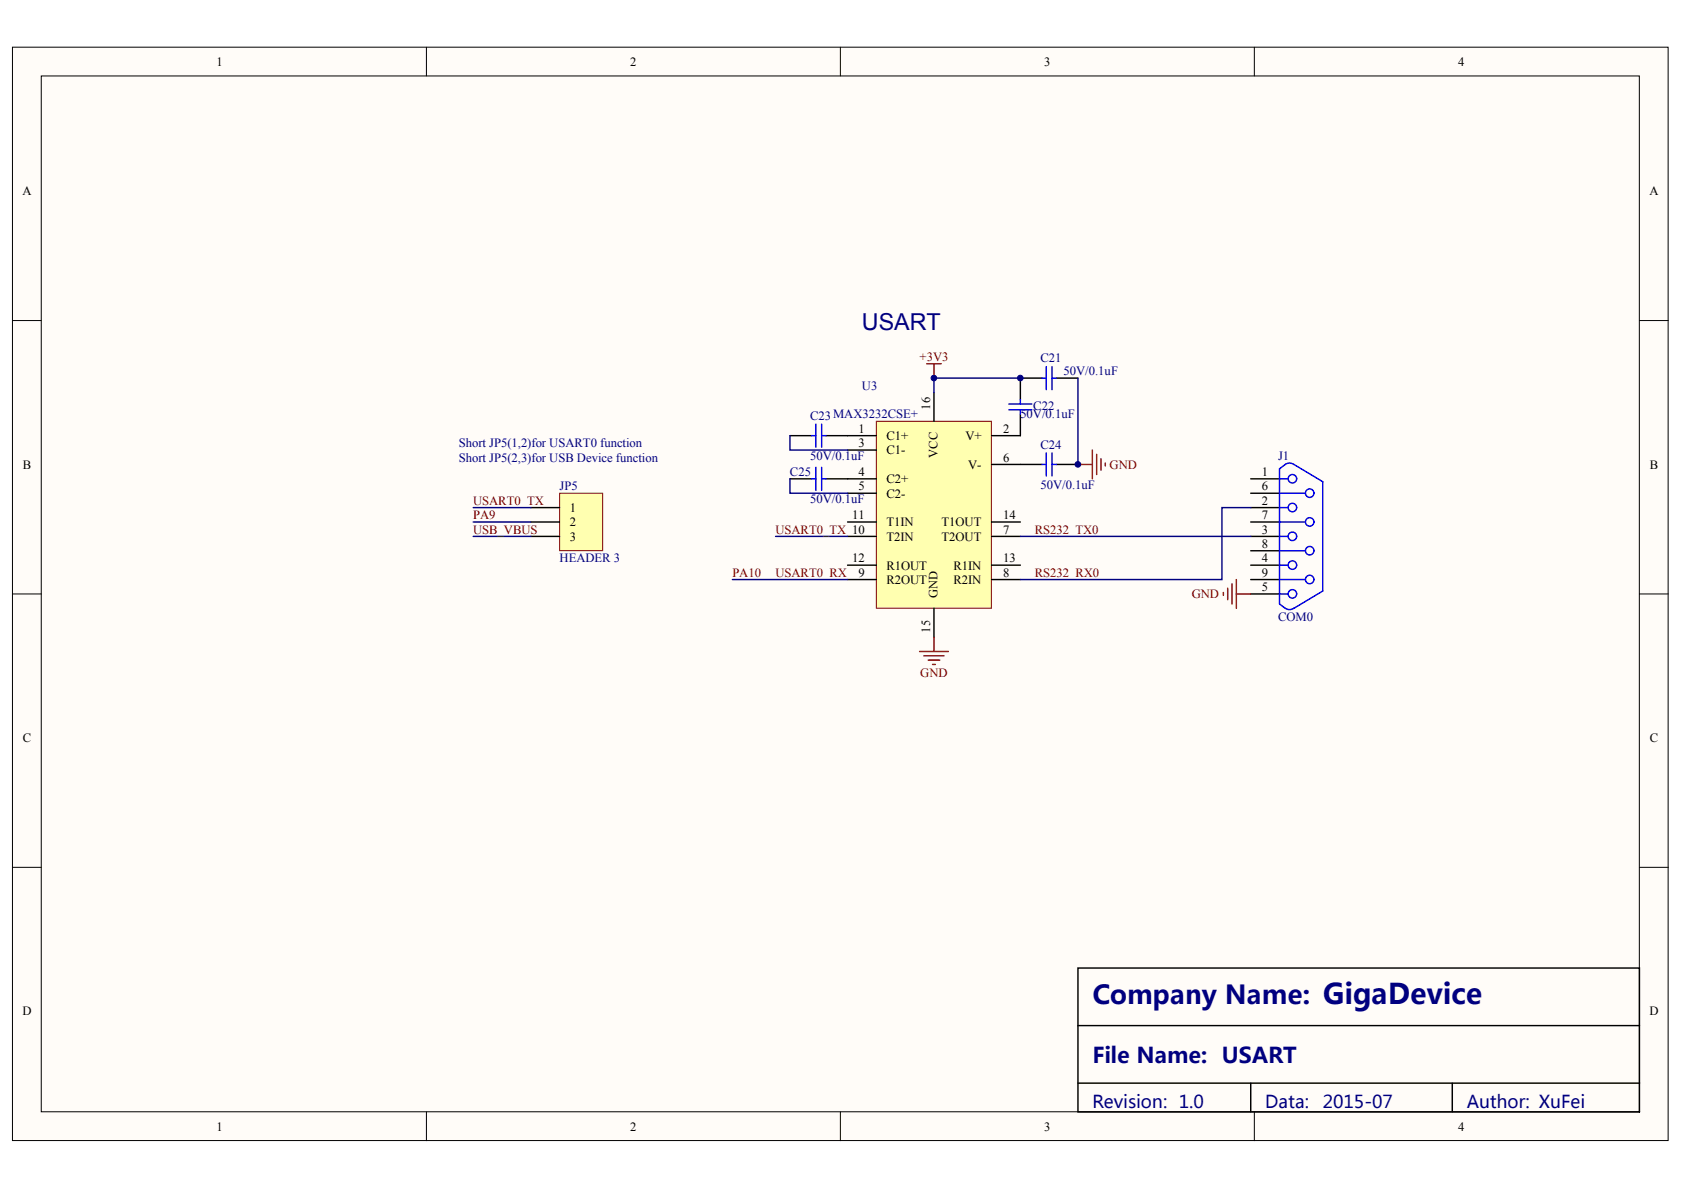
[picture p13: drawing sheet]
<svg xmlns="http://www.w3.org/2000/svg" width="297mm" height="210mm" viewBox="0 0 297 210" stroke-linecap="round" stroke-linejoin="round" font-family="sans-serif">
<defs><g id="words">
<text font-size="4.6" fill="#000080" x="192.7" y="177.1">Company Name: GigaDevice</text>
<text font-size="4.1" fill="#000080" x="152" y="58.3">USART</text>
<text font-size="3.8" fill="#000080" x="192.7" y="187.5">File Name: USART</text>
<g font-size="3.1" fill="#000080">
<text x="192.7" y="195.4">Revision: 1.0</text>
<text x="223.2" y="195.4">Data:</text>
<text x="233.3" y="195.4">2015-07</text>
<text x="258.7" y="195.4">Author: XuFei</text>
</g>
<g font-size="2.2">
<text x="38.2" y="11.6">1</text>
<text x="111.2" y="11.6">2</text>
<text x="184.2" y="11.6">3</text>
<text x="257.2" y="11.6">4</text>
<text x="4" y="34.4">A</text>
<text x="290.9" y="34.4">A</text>
<text x="151.4" y="76.4">1</text>
<text x="156.4" y="77.6">C1+</text>
<text x="164.1" y="72.3" transform="rotate(-90 164.1 72.3)">16</text>
<text x="170.3" y="77.6">V+</text>
<text x="176.9" y="76.4">2</text>
<text x="4" y="82.6">B</text>
<text x="151.4" y="78.9">3</text>
<text x="151.4" y="84">4</text>
<text x="156.4" y="80.2">C1-</text>
<text x="165.3" y="80.8" transform="rotate(-90 165.3 80.8)">VCC</text>
<text x="170.8" y="82.7">V-</text>
<text x="176.9" y="81.4">6</text>
<text x="222.5" y="84">1</text>
<text x="291" y="82.6">B</text>
<text x="151.4" y="86.5">5</text>
<text x="156.4" y="85.2">C2+</text>
<text x="156.4" y="87.8">C2-</text>
<text x="222.5" y="86.5">6</text>
<text x="222.5" y="89">2</text>
<text x="100.5" y="90.3">1</text>
<text x="100.5" y="92.8">2</text>
<text x="100.5" y="95.4">3</text>
<text x="150.3" y="91.6">11</text>
<text x="156.4" y="95.4">T2IN</text>
<text x="156.4" y="92.8">T1IN</text>
<text x="166.1" y="95.4">T2OUT</text>
<text x="166.1" y="92.8">T1OUT</text>
<text x="176.9" y="94.1">7</text>
<text x="176.9" y="91.6">14</text>
<text x="222.5" y="91.6">7</text>
<text x="222.5" y="94.1">3</text>
<text x="150.3" y="99.2">12</text>
<text x="151.4" y="101.7">9</text>
<text x="156.4" y="100.5">R1OUT</text>
<text x="168.2" y="100.5">R1IN</text>
<text x="176.9" y="101.7">8</text>
<text x="176.9" y="99.2">13</text>
<text x="222.5" y="96.7">8</text>
<text x="222.5" y="99.2">4</text>
<text x="222.5" y="101.7">9</text>
<text x="156.4" y="103">R2OUT</text>
<text x="165.3" y="105.5" transform="rotate(-90 165.3 105.5)">GND</text>
<text x="168.2" y="103">R2IN</text>
<text x="222.5" y="104.3">5</text>
<text x="164.1" y="111.6" transform="rotate(-90 164.1 111.6)">15</text>
<text x="4" y="130.9">C</text>
<text x="291" y="130.9">C</text>
<text x="4" y="179.1">D</text>
<text x="290.9" y="179.1">D</text>
<text x="38.2" y="199.4">1</text>
<text x="111.2" y="199.4">2</text>
<text x="184.2" y="199.4">3</text>
<text x="257.2" y="199.4">4</text>
</g>
<g font-size="2.2" fill="#800000">
<text x="162.2" y="63.7">+3V3</text>
<text x="195.7" y="82.7">GND</text>
<text x="83.5" y="89">USART0_TX</text>
<text x="83.5" y="91.6">PA9</text>
<text x="83.5" y="94.1">USB_VBUS</text>
<text x="136.8" y="94.1">USART0_TX 10</text>
<text x="182.5" y="94.1">RS232_TX0</text>
<text x="129.2" y="101.7">PA10</text>
<text x="136.8" y="101.7">USART0_RX</text>
<text x="182.5" y="101.7">RS232_RX0</text>
<text x="210.2" y="105.5">GND</text>
<text x="162.3" y="119.4">GND</text>
</g>
<g font-size="2.2" fill="#000080">
<text x="183.5" y="63.9">C21</text>
<text x="152" y="68.7">U3</text>
<text x="187.6" y="66.2">50V/0.1uF</text>
<text x="142.9" y="74.1">C23MAX3232CSE+</text>
<text x="180" y="73.8">50V/0.1uF</text>
<text x="182.3" y="72.3">C22</text>
<text x="80.9" y="81.4">Short JP5(2,3)for USB Device function</text>
<text x="80.9" y="78.9">Short JP5(1,2)for USART0 function</text>
<text x="139.3" y="84">C25</text>
<text x="142.9" y="81.2">50V/0.1uF</text>
<text x="183.5" y="79.1">C24</text>
<text x="225.4" y="81.2">J1</text>
<text x="98.7" y="86.5">JP5</text>
<text x="142.9" y="88.8">50V/0.1uF</text>
<text x="183.5" y="86.2">50V/0.1uF</text>
<text x="98.7" y="99.2">HEADER 3</text>
<text x="225.4" y="109.6">COM0</text>
</g>
</g></defs>
<g fill="#fffcf8" stroke="#000" stroke-width=".18">
<path d="M2.2 8.3h292v192.9h-292z"/>
<path d="M7.3 13.4h281.9v182.7h-281.9z"/>
</g>
<path d="M75.2 8.3v5.1M148.2 8.3v5.1M221.2 8.3v5.1M2.2 56.5h5.1M289.2 56.5h5.1M2.2 104.8h5.1M289.2 104.8h5.1M2.2 153h5.1M289.2 153h5.1M75.2 196.1v5.1M148.2 196.1v5.1M221.2 196.1v5.1" fill="none" stroke="#000" stroke-width=".18"/>
<path d="M190.1 170.8h99.1v25.3h-99.1zM190.1 180.9h99.1M190.1 191.1h99.1M220.6 191.1v5M256.2 191.1v5" fill="none" stroke="#000" stroke-width=".25"/>
<path d="M154.6 74.3h20.3v33h-20.3z" fill="#ffffb0" stroke="#800000" stroke-width=".18"/>
<g fill="none" stroke="#000" stroke-width=".25">
<path d="M139.3 76.8h3.9M145.7 76.8h8.9M149.5 79.4h5.1M164.7 69.2v5.1M180 73v3.8h-5.1M183.8 66.7h-3.8v3.8M186.3 66.7h3.8M139.3 84.5h3.9M145.7 84.5h8.9M149.5 87h5.1M149.5 94.6h5.1M149.5 92.1h5.1"/>
<path d="M149.5 99.7h5.1M174.9 81.9h8.9M174.9 94.6h5.1M174.9 92.1h5.1M174.9 99.7h5.1M186.3 81.9h3.8M220.6 84.5h5.1M220.6 87h5.1M220.6 94.6h5.1M220.6 92.1h5.1M220.6 99.7h5.1M220.6 89.5h5.1"/>
<path d="M220.6 97.2h5.1M149.5 102.2h5.1M164.7 107.3v5.1M174.9 102.2h5.1M220.6 102.2h5.1M220.6 104.8h5.1"/>
</g>
<g fill="none" stroke="#800000" stroke-width=".25">
<path d="M163.5 64.2h2.5M164.7 64.2v2.5M192.7 79.4v5.1M190.1 81.9h2.6M193.4 80.1v3.6M194.2 80.9v2M195 81.7v.5M162.2 114.9h5.1M163 115.7h3.5M163.7 116.4h2.1M164.5 117.2h.5M164.7 112.4v2.5"/>
<path d="M215.8 104.5v.5M216.6 103.7v2.1M217.3 103v3.5M218.1 102.2v5.1M218.1 104.8h2.5"/>
</g>
<g fill="none" stroke="#00f" stroke-width=".25">
<path d="M143.2 76.8h.7M143.9 74.8v4.1M144.9 76.8h.8M144.9 74.8v4.1M177.9 71.3h4.1M177.9 72.3h4.1M180 70.5v.8M180 72.3v.7M183.8 66.7h.7M184.5 64.7v4M184.5 79.9v4.1M185.6 64.7v4"/>
<path d="M185.6 79.9v4.1M185.6 66.7h.7M143.2 84.5h.7M143.9 82.4v4.1M144.9 82.4v4.1M144.9 84.5h.8M183.8 81.9h.7M185.6 81.9h.7M225.7 84.5h1.5M225.7 99.7h1.5M225.7 97.2h4.6M225.7 94.6h1.5"/>
<path d="M225.7 92.1h4.6M225.7 89.5h1.5M225.7 87h4.6M225.7 104.8h1.5M225.7 102.2h4.6M228.2 107.3a1.3 1.3 0 0 1-1.5 0l-1-.8v-23.8l1-.8a1.26 1.26 0 0 1 1.5 0l5.1 3.1v19.3l-5.1 3"/>
<circle cx="228" cy="89.5" r=".75"/>
<circle cx="228" cy="94.6" r=".75"/>
<circle cx="228" cy="84.4" r=".75"/>
<circle cx="228" cy="99.7" r=".75"/>
<circle cx="231" cy="87" r=".75"/>
<circle cx="231" cy="92.1" r=".75"/>
<circle cx="231" cy="97.1" r=".75"/>
<circle cx="228" cy="104.8" r=".75"/>
<circle cx="231" cy="102.2" r=".75"/>
</g>
<path d="M139.3 76.8v2.6h10.2M180 66.7h-15.3v2.5M190.1 66.7v15.2M136.8 94.6h12.7M139.3 84.5v2.5h10.2" fill="none" stroke="#000080" stroke-width=".25"/>
<path d="M98.7 87h7.6v10.1h-7.6z" fill="#ffffb0" stroke="#800000" stroke-width=".18"/>
<path d="M93.6 89.5h5.1M93.6 92.1h5.1M93.6 94.6h5.1" fill="none" stroke="#000" stroke-width=".25"/>
<path d="M83.5 92.1h10.1M83.5 89.5h10.1M83.5 94.6h10.1M180 94.6h40.6M220.6 89.5h-5.1v12.7h-35.5M129.2 102.2h20.3" fill="none" stroke="#000080" stroke-width=".25"/>
<g fill="#000080" stroke="#000080" stroke-width=".18">
<circle cx="164.7" cy="66.7" r=".5"/>
<circle cx="180" cy="66.7" r=".5"/>
<circle cx="190.1" cy="81.9" r=".5"/>
</g>
<use href="#words"/>
</svg>
